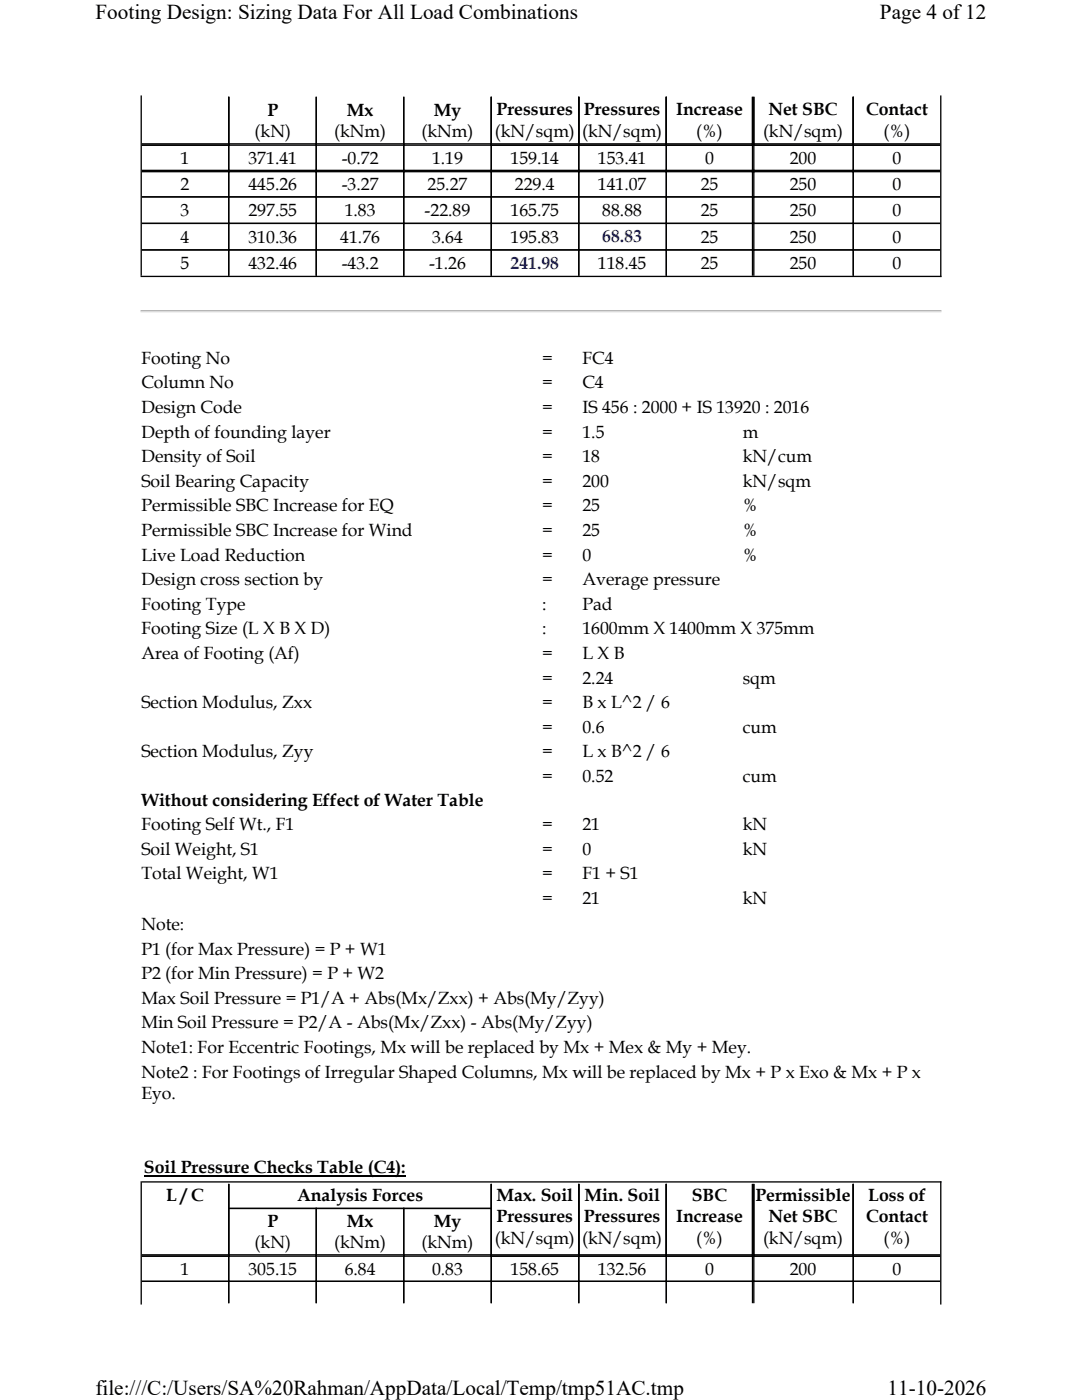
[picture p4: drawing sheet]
<svg xmlns="http://www.w3.org/2000/svg" width="216mm" height="279mm" viewBox="0 0 216 279" stroke-linecap="round" stroke-linejoin="round" font-family="sans-serif">
<defs><g id="words">
<g font-size="4.2">
<text x="19" y="3.8">Footing Design: Sizing Data For All Load Combinations</text>
<text x="175.6" y="3.8">Page 4 of12</text>
<text x="19" y="278.5">file:///C:/Users/SA%20Rahman/AppData/Local/Temp/tmp51AC.tmp</text>
<text x="177.1" y="278.5">11-10-2026</text>
</g>
<g font-size="3.5">
<text x="53.4" y="23.1">P</text>
<text x="69.2" y="23.1">Mx</text>
<text x="86.5" y="23.1">My</text>
<text x="99.1" y="22.9">Pressures</text>
<text x="116.5" y="22.9">Pressures</text>
<text x="134.9" y="22.9">Increase</text>
<text x="153.3" y="22.9">Net SBC</text>
<text x="172.8" y="22.9">Contact</text>
<text x="50.8" y="27.4">(kN)</text>
<text x="66.7" y="27.4">(kNm)</text>
<text x="84.1" y="27.4">(kNm)</text>
<text x="98.7" y="27.2">(kN/sqm)</text>
<text x="116.2" y="27.2">(kN/sqm)</text>
<text x="138.9" y="27.2">(%)</text>
<text x="152.3" y="27.2">(kN/sqm)</text>
<text x="176.3" y="27.2">(%)</text>
<text x="36" y="32.7">1</text>
<text x="49.6" y="32.7">371.41</text>
<text x="68.2" y="32.7">-0.72</text>
<text x="86.2" y="32.7">1.19</text>
<text x="101.9" y="32.7">159.14</text>
<text x="119.3" y="32.7">153.41</text>
<text x="140.7" y="32.7">0</text>
<text x="157.6" y="32.7">200</text>
<text x="178.1" y="32.7">0</text>
<text x="36" y="37.9">2</text>
<text x="49.6" y="37.9">445.26</text>
<text x="68.2" y="37.9">-3.27</text>
<text x="85.3" y="37.9">25.27</text>
<text x="102.8" y="37.9">229.4</text>
<text x="119.3" y="37.9">141.07</text>
<text x="139.8" y="37.9">25</text>
<text x="157.6" y="37.9">250</text>
<text x="178.1" y="37.9">0</text>
<text x="36" y="43.2">3</text>
<text x="49.6" y="43.2">297.55</text>
<text x="68.8" y="43.2">1.83</text>
<text x="84.7" y="43.2">-22.89</text>
<text x="101.9" y="43.2">165.75</text>
<text x="120.2" y="43.2">88.88</text>
<text x="139.8" y="43.2">25</text>
<text x="157.6" y="43.2">250</text>
<text x="178.1" y="43.2">0</text>
<text x="36" y="48.5">4</text>
<text x="36" y="53.7">5</text>
<text x="49.6" y="48.5">310.36</text>
<text x="49.6" y="53.7">432.46</text>
<text x="67.9" y="48.5">41.76</text>
<text x="68.2" y="53.7">-43.2</text>
<text x="85.6" y="53.7">-1.26</text>
<text x="86.2" y="48.5">3.64</text>
<text x="101.9" y="48.5">195.83</text>
<text x="119.3" y="53.7">118.45</text>
<text x="139.8" y="48.5">25</text>
<text x="139.8" y="53.7">25</text>
<text x="157.6" y="48.5">250</text>
<text x="157.6" y="53.7">250</text>
<text x="178.1" y="48.5">0</text>
<text x="178.1" y="53.7">0</text>
<text x="28.2" y="72.6">Footing No</text>
<text x="28.2" y="77.5">Column No</text>
<text x="108.2" y="72.6">=</text>
<text x="108.2" y="77.5">=</text>
<text x="116.2" y="72.6">FC4</text>
<text x="116.2" y="77.5">C4</text>
<text x="28.2" y="82.4">Design Code</text>
<text x="108.2" y="82.4">=</text>
<text x="116.2" y="82.4">IS 456 : 2000 + IS 13920 : 2016</text>
<text x="28.2" y="87.3">Depth of founding layer</text>
<text x="108.2" y="87.3">=</text>
<text x="116.2" y="87.3">1.5</text>
<text x="148.2" y="87.3">m</text>
<text x="28.2" y="92.2">Density of Soil</text>
<text x="108.2" y="92.2">=</text>
<text x="116.2" y="92.2">18</text>
<text x="148.2" y="92.2">kN/cum</text>
<text x="28.2" y="97.1">Soil Bearing Capacity</text>
<text x="108.2" y="97.1">=</text>
<text x="116.2" y="97.1">200</text>
<text x="148.2" y="97.1">kN/sqm</text>
<text x="28.2" y="102">Permissible SBC Increase for EQ</text>
<text x="28.2" y="107">Permissible SBC Increase for Wind</text>
<text x="108.2" y="102">=</text>
<text x="108.2" y="107">=</text>
<text x="116.2" y="102">25</text>
<text x="116.2" y="107">25</text>
<text x="148.2" y="102">%</text>
<text x="148.2" y="107">%</text>
<text x="28.2" y="111.9">Live Load Reduction</text>
<text x="108.2" y="111.9">=</text>
<text x="116.2" y="111.9">0</text>
<text x="148.2" y="111.9">%</text>
<text x="28.2" y="116.8">Design cross section by</text>
<text x="108.2" y="116.8">=</text>
<text x="116.2" y="116.8">Average pressure</text>
<text x="28.2" y="121.7">Footing Type</text>
<text x="108.2" y="121.7">:</text>
<text x="116.2" y="121.7">Pad</text>
<text x="28.2" y="126.6">Footing Size (L X B X D)</text>
<text x="28.2" y="131.5">Area of Footing (Af)</text>
<text x="108.2" y="126.6">:</text>
<text x="108.2" y="131.5">=</text>
<text x="116.2" y="126.6">1600mm X 1400mm X 375mm</text>
<text x="116.2" y="131.5">L X B</text>
<text x="108.2" y="136.4">=</text>
<text x="116.2" y="136.4">2.24</text>
<text x="148.2" y="136.4">sqm</text>
<text x="28.2" y="141.3">Section Modulus, Zxx</text>
<text x="108.2" y="141.3">=</text>
<text x="116.2" y="141.3">B x L^2 / 6</text>
<text x="108.2" y="146.2">=</text>
<text x="116.2" y="146.2">0.6</text>
<text x="148.2" y="146.2">cum</text>
<text x="28.2" y="151.1">Section Modulus, Zyy</text>
<text x="108.2" y="151.1">=</text>
<text x="116.2" y="151.1">L x B^2 / 6</text>
<text x="28.2" y="160.8">Without considering Effect of Water Table</text>
<text x="108.2" y="156.1">=</text>
<text x="116.2" y="156.1">0.52</text>
<text x="148.2" y="156.1">cum</text>
<text x="28.2" y="165.7">Footing Self Wt., F1</text>
<text x="108.2" y="165.7">=</text>
<text x="116.2" y="165.7">21</text>
<text x="148.2" y="165.7">kN</text>
<text x="28.2" y="170.6">Soil Weight, S1</text>
<text x="108.2" y="170.6">=</text>
<text x="116.2" y="170.6">0</text>
<text x="148.2" y="170.6">kN</text>
<text x="28.2" y="175.5">Total Weight, W1</text>
<text x="108.2" y="175.5">=</text>
<text x="116.2" y="175.5">F1 + S1</text>
<text x="28.2" y="185.6">Note:</text>
<text x="108.2" y="180.4">=</text>
<text x="116.2" y="180.4">21</text>
<text x="148.2" y="180.4">kN</text>
<text x="28.2" y="190.5">P1 (for Max Pressure) = P + W1</text>
<text x="28.2" y="195.4">P2 (for Min Pressure) = P + W2</text>
<text x="28.2" y="200.3">Max Soil Pressure = P1/A + Abs(Mx/Zxx) + Abs(My/Zyy)</text>
<text x="28.2" y="205.2">Min Soil Pressure = P2/A - Abs(Mx/Zxx) - Abs(My/Zyy)</text>
<text x="28.2" y="210.1">Note1: For Eccentric Footings, Mx will be replaced by Mx + Mex &amp; My + Mey.</text>
<text x="28.2" y="215">Note2 : For Footings of Irregular Shaped Columns, Mx will be replaced by Mx + P x Exo &amp; Mx + P x</text>
<text x="28.2" y="219.4">Eyo.</text>
<text x="28.7" y="234.1">Soil Pressure Checks Table (C4):</text>
<text x="33.2" y="239.7">L / C</text>
<text x="59.3" y="239.7">Analysis Forces</text>
<text x="99.1" y="239.7">Max. Soil</text>
<text x="116.6" y="239.7">Min. Soil</text>
<text x="138.1" y="239.7">SBC</text>
<text x="150.7" y="239.7">Permissible</text>
<text x="173.2" y="239.7">Loss of</text>
<text x="53.4" y="244.8">P</text>
<text x="69.2" y="244.8">Mx</text>
<text x="86.5" y="244.8">My</text>
<text x="99.1" y="243.9">Pressures</text>
<text x="116.5" y="243.9">Pressures</text>
<text x="134.9" y="243.9">Increase</text>
<text x="153.3" y="243.9">Net SBC</text>
<text x="172.8" y="243.9">Contact</text>
<text x="50.8" y="249.1">(kN)</text>
<text x="66.7" y="249.1">(kNm)</text>
<text x="84.1" y="249.1">(kNm)</text>
<text x="98.7" y="248.2">(kN/sqm)</text>
<text x="116.2" y="248.2">(kN/sqm)</text>
<text x="138.9" y="248.2">(%)</text>
<text x="152.3" y="248.2">(kN/sqm)</text>
<text x="176.3" y="248.2">(%)</text>
<text x="36" y="254.4">1</text>
<text x="49.6" y="254.4">305.15</text>
<text x="68.8" y="254.4">6.84</text>
<text x="86.2" y="254.4">0.83</text>
<text x="101.9" y="254.4">158.65</text>
<text x="119.3" y="254.4">132.56</text>
<text x="140.7" y="254.4">0</text>
<text x="157.6" y="254.4">200</text>
<text x="178.1" y="254.4">0</text>
</g>
<g font-size="3.5" fill="#00f">
<text x="101.9" y="53.6">241.98</text>
<text x="120.2" y="48.3">68.83</text>
</g>
</g></defs>
<g fill="none" stroke="#000" stroke-width=".26">
<path d="M28.2 19v36M45.6 19.3v35.7M63.1 19.3v35.7M80.6 19.3v35.7M98 19.3v35.7M115.5 19.3v35.7M133 19.3v35.7M150.2 19.3v35.7M150.4 19.3v35.7M170.3 19.3v35.7M187.7 19v36.3M28.3 29h159.3"/>
<path d="M28.3 28.7h159.3M28.3 34.3h159.3M28.3 34h159.3M28.3 39.3h159.3M28 55.2h159.9M28.3 44.6h159.3M28.3 49.9h159.3M28.2 235.7v24.6M28.3 235.9h159.6M45.6 236.3v23.8M98 236.3v23.8M115.5 236.3v23.8"/>
<path d="M133 236.3v23.8M150.2 236.3v23.8M150.4 236.3v23.8M170.3 236.3v23.8M187.7 235.7v24.6M28.3 250.7h159.3M28.3 250.4h159.3M28.3 255.7h159.3M45.5 241.2h52.7M63.1 241v19.1M80.6 241v19.1"/>
</g>
<path d="M28 62h159.9" fill="none" stroke="#a0a0a0" stroke-width=".26"/>
<path d="M28 62.3h159.9" fill="none" stroke="#f0f0f0" stroke-width=".26"/>
<path d="M28.7 234.7h52.2" fill="none" stroke="#000" stroke-width=".27"/>
<g fill="#fff">
<path d="M19 0h177.8v4.7h-177.8z" fill-rule="evenodd"/>
<path d="M19 274.7h177.8v4.7h-177.8z" fill-rule="evenodd"/>
</g>
<use href="#words"/>
</svg>
